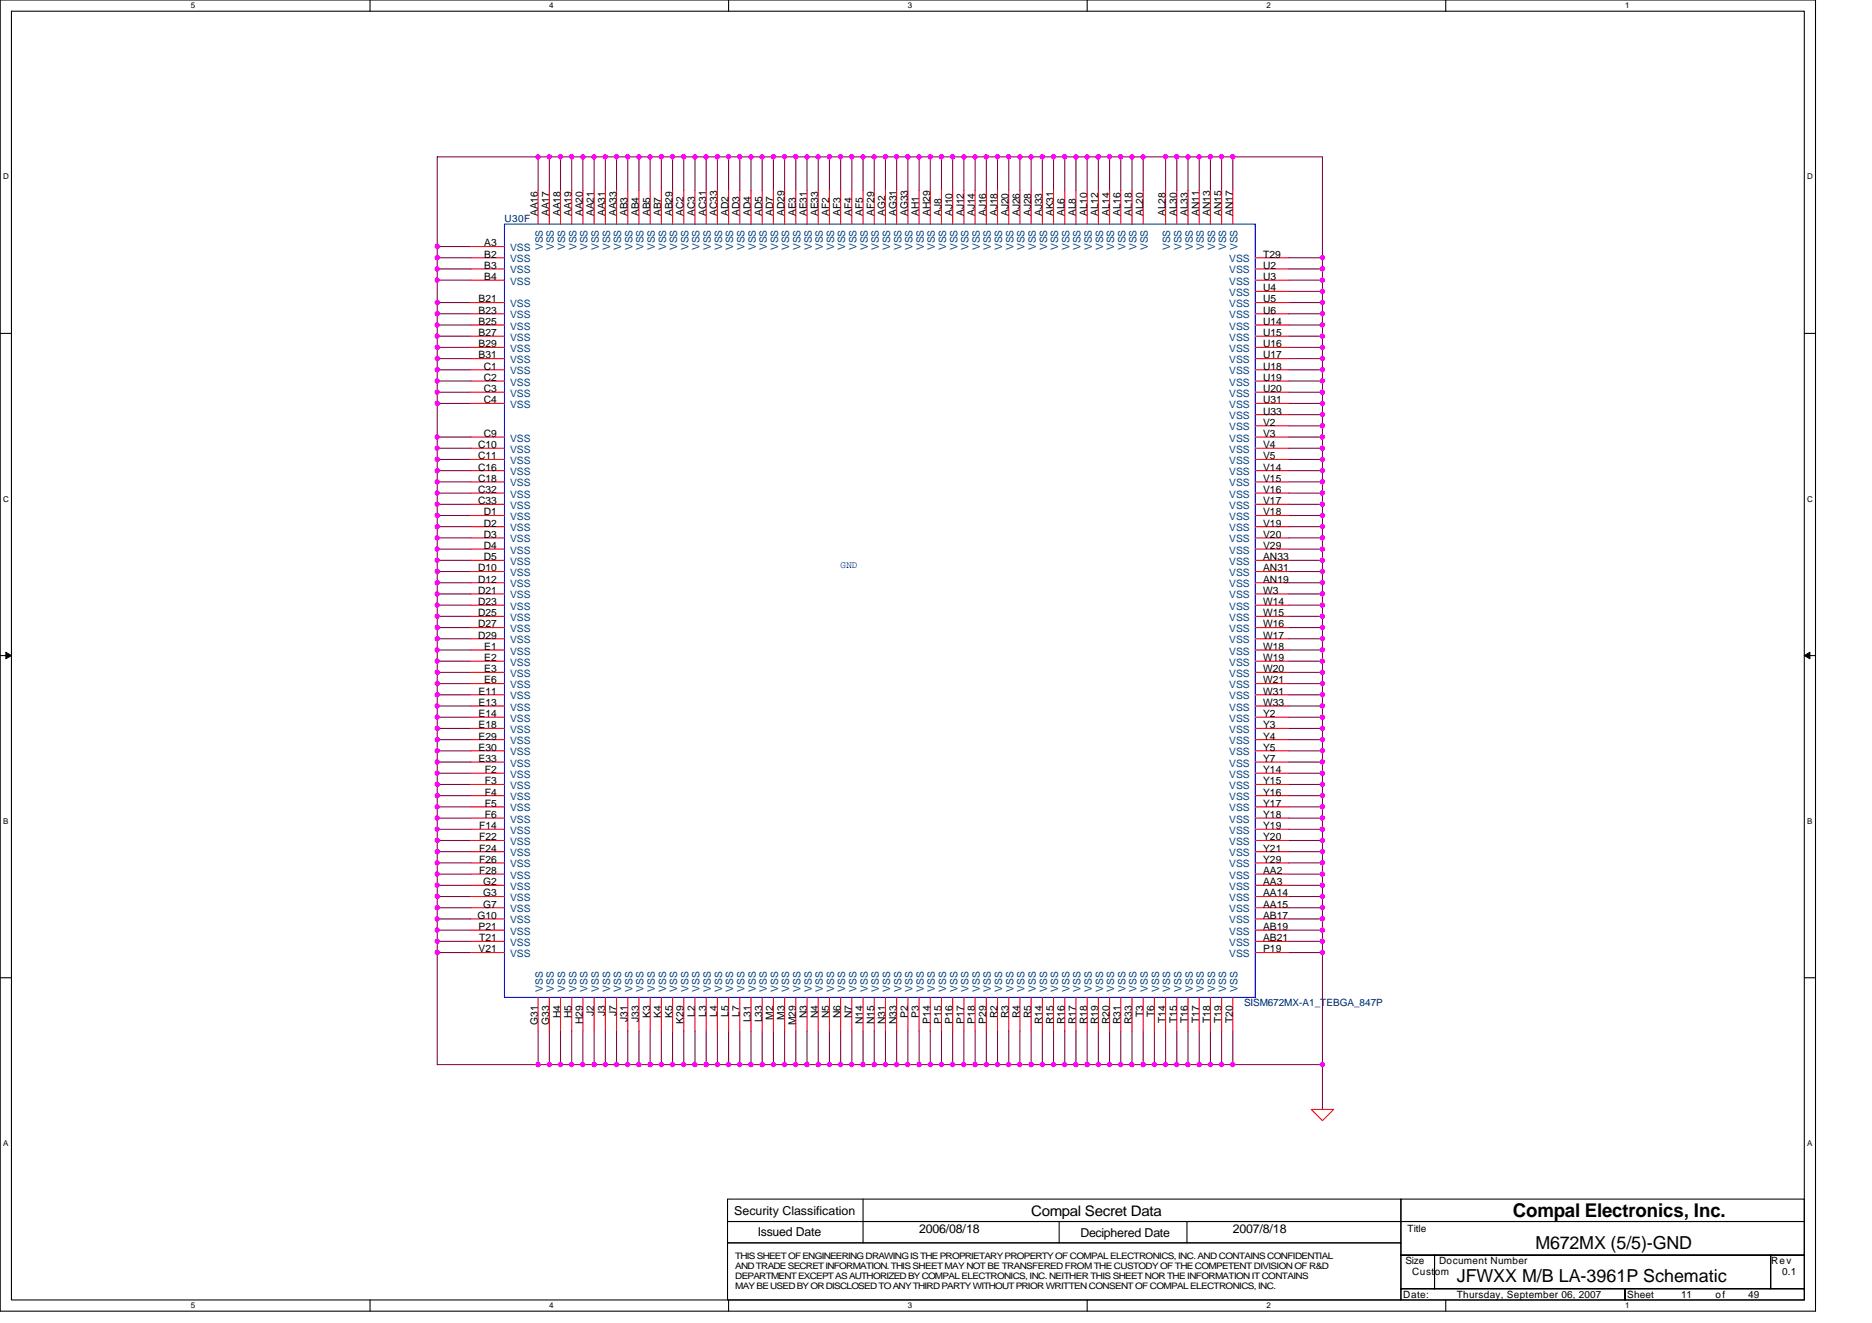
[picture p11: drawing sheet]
<svg xmlns="http://www.w3.org/2000/svg" width="297mm" height="210mm" viewBox="0 0 297 210" stroke-linecap="round" stroke-linejoin="round" font-family="sans-serif">
<defs><g id="words">
<text font-size="3" x="240.1" y="193">Compal Electronics, Inc.</text>
<g font-size="2.8">
<text x="231.2" y="203.5">JFWXX M/B LA-3961P Schematic</text>
<text x="243.6" y="198.1">M672MX (5/5)-GND</text>
</g>
<text font-size="2.3" x="163.6" y="192.8">Compal Secret Data</text>
<g font-size="1.9">
<text x="116.5" y="192.7">Security Classification</text>
<text x="120.2" y="196.1">Issued Date</text>
<text x="145.8" y="195.6">2006/08/18</text>
<text x="171.4" y="196.3">Deciphered Date</text>
<text x="195.6" y="195.6">2007/8/18</text>
</g>
<g font-size="1.6" fill="#000080">
<text x="80.1" y="35.2">U30F</text>
<text x="197.4" y="159.7">SISM672MX-A1_TEBGA_847P</text>
</g>
<g font-size="1.6">
<text x="85.4" y="34.3" transform="rotate(-90 85.4 34.3)">AA16</text>
<text x="87.1" y="34.3" transform="rotate(-90 87.1 34.3)">AA17</text>
<text x="88.9" y="34.3" transform="rotate(-90 88.9 34.3)">AA18</text>
<text x="90.7" y="34.3" transform="rotate(-90 90.7 34.3)">AA19</text>
<text x="92.5" y="34.3" transform="rotate(-90 92.5 34.3)">AA20</text>
<text x="94.3" y="34.3" transform="rotate(-90 94.3 34.3)">AA21</text>
<text x="96" y="34.3" transform="rotate(-90 96 34.3)">AA31</text>
<text x="97.8" y="34.3" transform="rotate(-90 97.8 34.3)">AA33</text>
<text x="99.6" y="34.3" transform="rotate(-90 99.6 34.3)">AB3</text>
<text x="101.4" y="34.3" transform="rotate(-90 101.4 34.3)">AB4</text>
<text x="103.1" y="34.3" transform="rotate(-90 103.1 34.3)">AB5</text>
<text x="104.9" y="34.3" transform="rotate(-90 104.9 34.3)">AB7</text>
<text x="106.7" y="34.3" transform="rotate(-90 106.7 34.3)">AB29</text>
<text x="108.5" y="34.3" transform="rotate(-90 108.5 34.3)">AC2</text>
<text x="110.3" y="34.3" transform="rotate(-90 110.3 34.3)">AC3</text>
<text x="112" y="34.3" transform="rotate(-90 112 34.3)">AC31</text>
<text x="113.8" y="34.3" transform="rotate(-90 113.8 34.3)">AC33</text>
<text x="115.6" y="34.3" transform="rotate(-90 115.6 34.3)">AD2</text>
<text x="117.4" y="34.3" transform="rotate(-90 117.4 34.3)">AD3</text>
<text x="119.1" y="34.3" transform="rotate(-90 119.1 34.3)">AD4</text>
<text x="120.9" y="34.3" transform="rotate(-90 120.9 34.3)">AD5</text>
<text x="122.7" y="34.3" transform="rotate(-90 122.7 34.3)">AD7</text>
<text x="124.5" y="34.3" transform="rotate(-90 124.5 34.3)">AD29</text>
<text x="126.3" y="34.3" transform="rotate(-90 126.3 34.3)">AE3</text>
<text x="128" y="34.3" transform="rotate(-90 128 34.3)">AE31</text>
<text x="129.8" y="34.3" transform="rotate(-90 129.8 34.3)">AE33</text>
<text x="131.6" y="34.3" transform="rotate(-90 131.6 34.3)">AF2</text>
<text x="133.4" y="34.3" transform="rotate(-90 133.4 34.3)">AF3</text>
<text x="135.1" y="34.3" transform="rotate(-90 135.1 34.3)">AF4</text>
<text x="136.9" y="34.3" transform="rotate(-90 136.9 34.3)">AF5</text>
<text x="138.7" y="34.3" transform="rotate(-90 138.7 34.3)">AF29</text>
<text x="140.5" y="34.3" transform="rotate(-90 140.5 34.3)">AG2</text>
<text x="142.3" y="34.3" transform="rotate(-90 142.3 34.3)">AG31</text>
<text x="144" y="34.3" transform="rotate(-90 144 34.3)">AG33</text>
<text x="145.8" y="34.3" transform="rotate(-90 145.8 34.3)">AH1</text>
<text x="147.6" y="34.3" transform="rotate(-90 147.6 34.3)">AH29</text>
<text x="149.4" y="34.3" transform="rotate(-90 149.4 34.3)">AJ8</text>
<text x="151.1" y="34.3" transform="rotate(-90 151.1 34.3)">AJ10</text>
<text x="152.9" y="34.3" transform="rotate(-90 152.9 34.3)">AJ12</text>
<text x="154.7" y="34.3" transform="rotate(-90 154.7 34.3)">AJ14</text>
<text x="156.5" y="34.3" transform="rotate(-90 156.5 34.3)">AJ16</text>
<text x="158.3" y="34.3" transform="rotate(-90 158.3 34.3)">AJ18</text>
<text x="160" y="34.3" transform="rotate(-90 160 34.3)">AJ20</text>
<text x="161.8" y="34.3" transform="rotate(-90 161.8 34.3)">AJ26</text>
<text x="163.6" y="34.3" transform="rotate(-90 163.6 34.3)">AJ28</text>
<text x="165.4" y="34.3" transform="rotate(-90 165.4 34.3)">AJ33</text>
<text x="167.1" y="34.3" transform="rotate(-90 167.1 34.3)">AK31</text>
<text x="168.9" y="34.3" transform="rotate(-90 168.9 34.3)">AL6</text>
<text x="170.7" y="34.3" transform="rotate(-90 170.7 34.3)">AL8</text>
<text x="172.5" y="34.3" transform="rotate(-90 172.5 34.3)">AL10</text>
<text x="174.3" y="34.3" transform="rotate(-90 174.3 34.3)">AL12</text>
<text x="176" y="34.3" transform="rotate(-90 176 34.3)">AL14</text>
<text x="177.8" y="34.3" transform="rotate(-90 177.8 34.3)">AL16</text>
<text x="179.6" y="34.3" transform="rotate(-90 179.6 34.3)">AL18</text>
<text x="181.4" y="34.3" transform="rotate(-90 181.4 34.3)">AL20</text>
<text x="184.9" y="34.3" transform="rotate(-90 184.9 34.3)">AL28</text>
<text x="186.7" y="34.3" transform="rotate(-90 186.7 34.3)">AL30</text>
<text x="188.5" y="34.3" transform="rotate(-90 188.5 34.3)">AL33</text>
<text x="190.3" y="34.3" transform="rotate(-90 190.3 34.3)">AN11</text>
<text x="192" y="34.3" transform="rotate(-90 192 34.3)">AN13</text>
<text x="193.8" y="34.3" transform="rotate(-90 193.8 34.3)">AN15</text>
<text x="195.6" y="34.3" transform="rotate(-90 195.6 34.3)">AN17</text>
<text x="76.8" y="39.1">A3</text>
<text x="76.8" y="40.9">B2</text>
<text x="200.4" y="40.9">T29</text>
<text x="75.9" y="48">B21</text>
<text x="76.8" y="42.7">B3</text>
<text x="76.8" y="44.4">B4</text>
<text x="200.4" y="42.7">U2</text>
<text x="200.4" y="44.4">U3</text>
<text x="200.4" y="46.2">U4</text>
<text x="200.4" y="48">U5</text>
<text x="75.9" y="49.8">B23</text>
<text x="75.9" y="51.5">B25</text>
<text x="75.9" y="53.3">B27</text>
<text x="200.4" y="49.8">U6</text>
<text x="200.4" y="51.5">U14</text>
<text x="200.4" y="53.3">U15</text>
<text x="75.9" y="55.1">B29</text>
<text x="75.9" y="56.9">B31</text>
<text x="76.7" y="58.7">C1</text>
<text x="200.4" y="55.1">U16</text>
<text x="200.4" y="56.9">U17</text>
<text x="200.4" y="58.7">U18</text>
<text x="76.7" y="60.4">C2</text>
<text x="76.7" y="62.2">C3</text>
<text x="76.7" y="64">C4</text>
<text x="200.4" y="60.4">U19</text>
<text x="200.4" y="62.2">U20</text>
<text x="200.4" y="64">U31</text>
<text x="200.4" y="65.8">U33</text>
<text x="75.9" y="71.1">C10</text>
<text x="76.7" y="69.3">C9</text>
<text x="200.4" y="67.5">V2</text>
<text x="200.4" y="69.3">V3</text>
<text x="200.4" y="71.1">V4</text>
<text x="75.9" y="72.9">C11</text>
<text x="75.9" y="74.7">C16</text>
<text x="75.9" y="76.4">C18</text>
<text x="200.4" y="72.9">V5</text>
<text x="200.4" y="74.7">V14</text>
<text x="200.4" y="76.4">V15</text>
<text x="75.9" y="78.2">C32</text>
<text x="75.9" y="80">C33</text>
<text x="76.7" y="81.8">D1</text>
<text x="76.7" y="83.5">D2</text>
<text x="200.4" y="78.2">V16</text>
<text x="200.4" y="80">V17</text>
<text x="200.4" y="81.8">V18</text>
<text x="200.4" y="83.5">V19</text>
<text x="76.7" y="85.3">D3</text>
<text x="76.7" y="87.1">D4</text>
<text x="76.7" y="88.9">D5</text>
<text x="200.4" y="85.3">V20</text>
<text x="200.4" y="87.1">V29</text>
<text x="200.4" y="88.9">AN33</text>
<text x="75.9" y="90.7">D10</text>
<text x="75.9" y="92.4">D12</text>
<text x="75.9" y="94.2">D21</text>
<text x="75.9" y="96">D23</text>
<text x="200.4" y="90.7">AN31</text>
<text x="200.4" y="92.4">AN19</text>
<text x="200.4" y="94.2">W3</text>
<text x="200.4" y="96">W14</text>
<text x="75.9" y="97.8">D25</text>
<text x="75.9" y="99.5">D27</text>
<text x="75.9" y="101.3">D29</text>
<text x="200.4" y="97.8">W15</text>
<text x="200.4" y="99.5">W16</text>
<text x="200.4" y="101.3">W17</text>
<text x="76.8" y="103.1">E1</text>
<text x="76.8" y="104.9">E2</text>
<text x="76.8" y="106.7">E3</text>
<text x="200.4" y="103.1">W18</text>
<text x="200.4" y="104.9">W19</text>
<text x="200.4" y="106.7">W20</text>
<text x="75.9" y="110.2">E11</text>
<text x="75.9" y="112">E13</text>
<text x="75.9" y="113.8">E14</text>
<text x="76.8" y="108.4">E6</text>
<text x="200.4" y="108.4">W21</text>
<text x="200.4" y="110.2">W31</text>
<text x="200.4" y="112">W33</text>
<text x="200.4" y="113.8">Y2</text>
<text x="75.9" y="115.5">E18</text>
<text x="75.9" y="117.3">E29</text>
<text x="75.9" y="119.1">E30</text>
<text x="200.4" y="115.5">Y3</text>
<text x="200.4" y="117.3">Y4</text>
<text x="200.4" y="119.1">Y5</text>
<text x="75.9" y="120.9">E33</text>
<text x="76.9" y="122.7">F2</text>
<text x="76.9" y="124.4">F3</text>
<text x="200.4" y="120.9">Y7</text>
<text x="200.4" y="122.7">Y14</text>
<text x="200.4" y="124.4">Y15</text>
<text x="76" y="131.6">F14</text>
<text x="76.9" y="126.2">F4</text>
<text x="76.9" y="128">F5</text>
<text x="76.9" y="129.8">F6</text>
<text x="200.4" y="126.2">Y16</text>
<text x="200.4" y="128">Y17</text>
<text x="200.4" y="129.8">Y18</text>
<text x="200.4" y="131.6">Y19</text>
<text x="76" y="133.3">F22</text>
<text x="76" y="135.1">F24</text>
<text x="76" y="136.9">F26</text>
<text x="200.4" y="133.3">Y20</text>
<text x="200.4" y="135.1">Y21</text>
<text x="200.4" y="136.9">Y29</text>
<text x="76" y="138.7">F28</text>
<text x="76.7" y="140.4">G2</text>
<text x="76.7" y="142.2">G3</text>
<text x="76.7" y="144">G7</text>
<text x="200.4" y="138.7">AA2</text>
<text x="200.4" y="140.4">AA3</text>
<text x="200.4" y="142.2">AA14</text>
<text x="200.4" y="144">AA15</text>
<text x="75.8" y="145.8">G10</text>
<text x="75.9" y="147.6">P21</text>
<text x="76" y="149.3">T21</text>
<text x="200.4" y="145.8">AB17</text>
<text x="200.4" y="147.6">AB19</text>
<text x="200.4" y="149.3">AB21</text>
<text x="75.9" y="151.1">V21</text>
<text x="200.4" y="151.1">P19</text>
<text x="88.9" y="161.6" transform="rotate(-90 88.9 161.6)">H4</text>
<text x="90.7" y="161.6" transform="rotate(-90 90.7 161.6)">H5</text>
<text x="94.3" y="161.2" transform="rotate(-90 94.3 161.2)">J2</text>
<text x="96" y="161.2" transform="rotate(-90 96 161.2)">J3</text>
<text x="97.8" y="161.2" transform="rotate(-90 97.8 161.2)">J7</text>
<text x="103.1" y="161.5" transform="rotate(-90 103.1 161.5)">K3</text>
<text x="104.9" y="161.5" transform="rotate(-90 104.9 161.5)">K4</text>
<text x="106.7" y="161.5" transform="rotate(-90 106.7 161.5)">K5</text>
<text x="110.3" y="161.3" transform="rotate(-90 110.3 161.3)">L2</text>
<text x="112" y="161.3" transform="rotate(-90 112 161.3)">L3</text>
<text x="113.8" y="161.3" transform="rotate(-90 113.8 161.3)">L4</text>
<text x="115.6" y="161.3" transform="rotate(-90 115.6 161.3)">L5</text>
<text x="117.4" y="161.3" transform="rotate(-90 117.4 161.3)">L7</text>
<text x="122.7" y="161.8" transform="rotate(-90 122.7 161.8)">M2</text>
<text x="124.5" y="161.8" transform="rotate(-90 124.5 161.8)">M3</text>
<text x="128" y="161.6" transform="rotate(-90 128 161.6)">N3</text>
<text x="129.8" y="161.6" transform="rotate(-90 129.8 161.6)">N4</text>
<text x="131.6" y="161.6" transform="rotate(-90 131.6 161.6)">N5</text>
<text x="133.4" y="161.6" transform="rotate(-90 133.4 161.6)">N6</text>
<text x="135.1" y="161.6" transform="rotate(-90 135.1 161.6)">N7</text>
<text x="144" y="161.5" transform="rotate(-90 144 161.5)">P2</text>
<text x="145.8" y="161.5" transform="rotate(-90 145.8 161.5)">P3</text>
<text x="158.3" y="161.6" transform="rotate(-90 158.3 161.6)">R2</text>
<text x="160" y="161.6" transform="rotate(-90 160 161.6)">R3</text>
<text x="161.8" y="161.6" transform="rotate(-90 161.8 161.6)">R4</text>
<text x="163.6" y="161.6" transform="rotate(-90 163.6 161.6)">R5</text>
<text x="181.4" y="161.4" transform="rotate(-90 181.4 161.4)">T3</text>
<text x="183.2" y="161.4" transform="rotate(-90 183.2 161.4)">T6</text>
<text x="85.4" y="162.6" transform="rotate(-90 85.4 162.6)">G31</text>
<text x="87.1" y="162.6" transform="rotate(-90 87.1 162.6)">G33</text>
<text x="92.5" y="162.5" transform="rotate(-90 92.5 162.5)">H29</text>
<text x="99.6" y="162.1" transform="rotate(-90 99.6 162.1)">J31</text>
<text x="101.4" y="162.1" transform="rotate(-90 101.4 162.1)">J33</text>
<text x="108.5" y="162.4" transform="rotate(-90 108.5 162.4)">K29</text>
<text x="119.1" y="162.2" transform="rotate(-90 119.1 162.2)">L31</text>
<text x="120.9" y="162.2" transform="rotate(-90 120.9 162.2)">L33</text>
<text x="126.3" y="162.7" transform="rotate(-90 126.3 162.7)">M29</text>
<text x="136.9" y="162.5" transform="rotate(-90 136.9 162.5)">N14</text>
<text x="138.7" y="162.5" transform="rotate(-90 138.7 162.5)">N15</text>
<text x="140.5" y="162.5" transform="rotate(-90 140.5 162.5)">N31</text>
<text x="142.3" y="162.5" transform="rotate(-90 142.3 162.5)">N33</text>
<text x="147.6" y="162.4" transform="rotate(-90 147.6 162.4)">P14</text>
<text x="149.4" y="162.4" transform="rotate(-90 149.4 162.4)">P15</text>
<text x="151.1" y="162.4" transform="rotate(-90 151.1 162.4)">P16</text>
<text x="152.9" y="162.4" transform="rotate(-90 152.9 162.4)">P17</text>
<text x="154.7" y="162.4" transform="rotate(-90 154.7 162.4)">P18</text>
<text x="156.5" y="162.4" transform="rotate(-90 156.5 162.4)">P29</text>
<text x="165.4" y="162.5" transform="rotate(-90 165.4 162.5)">R14</text>
<text x="167.1" y="162.5" transform="rotate(-90 167.1 162.5)">R15</text>
<text x="168.9" y="162.5" transform="rotate(-90 168.9 162.5)">R16</text>
<text x="170.7" y="162.5" transform="rotate(-90 170.7 162.5)">R17</text>
<text x="172.5" y="162.5" transform="rotate(-90 172.5 162.5)">R18</text>
<text x="174.3" y="162.5" transform="rotate(-90 174.3 162.5)">R19</text>
<text x="176" y="162.5" transform="rotate(-90 176 162.5)">R20</text>
<text x="177.8" y="162.5" transform="rotate(-90 177.8 162.5)">R31</text>
<text x="179.6" y="162.5" transform="rotate(-90 179.6 162.5)">R33</text>
<text x="184.9" y="162.3" transform="rotate(-90 184.9 162.3)">T14</text>
<text x="186.7" y="162.3" transform="rotate(-90 186.7 162.3)">T15</text>
<text x="188.5" y="162.3" transform="rotate(-90 188.5 162.3)">T16</text>
<text x="190.3" y="162.3" transform="rotate(-90 190.3 162.3)">T17</text>
<text x="192" y="162.3" transform="rotate(-90 192 162.3)">T18</text>
<text x="193.8" y="162.3" transform="rotate(-90 193.8 162.3)">T19</text>
<text x="195.6" y="162.3" transform="rotate(-90 195.6 162.3)">T20</text>
<text x="223.3" y="195.4">Title</text>
<text x="223" y="200.6">Size</text>
<text x="224.1" y="202.3">Custom</text>
<text x="228.3" y="200.6">Document Number</text>
<text x="281" y="200.6">Rev</text>
<text x="282.8" y="202.3">0.1</text>
<text x="222.6" y="205.9">Date:</text>
<text x="231.2" y="205.9">Thursday, September 06, 2007</text>
<text x="258.2" y="205.9">Sheet</text>
<text x="266.7" y="205.9">11</text>
<text x="272.2" y="205.9">of</text>
<text x="277.4" y="205.9">49</text>
</g>
<g font-size="1.6" fill="#004080">
<text x="80.9" y="39.8">VSS</text>
<text x="80.9" y="41.6">VSS</text>
<text x="86.1" y="39.7" transform="rotate(-90 86.1 39.7)">VSS</text>
<text x="87.9" y="39.7" transform="rotate(-90 87.9 39.7)">VSS</text>
<text x="89.7" y="39.7" transform="rotate(-90 89.7 39.7)">VSS</text>
<text x="91.5" y="39.7" transform="rotate(-90 91.5 39.7)">VSS</text>
<text x="93.2" y="39.7" transform="rotate(-90 93.2 39.7)">VSS</text>
<text x="95" y="39.7" transform="rotate(-90 95 39.7)">VSS</text>
<text x="96.8" y="39.7" transform="rotate(-90 96.8 39.7)">VSS</text>
<text x="98.6" y="39.7" transform="rotate(-90 98.6 39.7)">VSS</text>
<text x="100.3" y="39.7" transform="rotate(-90 100.3 39.7)">VSS</text>
<text x="102.1" y="39.7" transform="rotate(-90 102.1 39.7)">VSS</text>
<text x="103.9" y="39.7" transform="rotate(-90 103.9 39.7)">VSS</text>
<text x="105.7" y="39.7" transform="rotate(-90 105.7 39.7)">VSS</text>
<text x="107.5" y="39.7" transform="rotate(-90 107.5 39.7)">VSS</text>
<text x="109.2" y="39.7" transform="rotate(-90 109.2 39.7)">VSS</text>
<text x="111" y="39.7" transform="rotate(-90 111 39.7)">VSS</text>
<text x="112.8" y="39.7" transform="rotate(-90 112.8 39.7)">VSS</text>
<text x="114.6" y="39.7" transform="rotate(-90 114.6 39.7)">VSS</text>
<text x="116.3" y="39.7" transform="rotate(-90 116.3 39.7)">VSS</text>
<text x="118.1" y="39.7" transform="rotate(-90 118.1 39.7)">VSS</text>
<text x="119.9" y="39.7" transform="rotate(-90 119.9 39.7)">VSS</text>
<text x="121.7" y="39.7" transform="rotate(-90 121.7 39.7)">VSS</text>
<text x="123.5" y="39.7" transform="rotate(-90 123.5 39.7)">VSS</text>
<text x="125.2" y="39.7" transform="rotate(-90 125.2 39.7)">VSS</text>
<text x="127" y="39.7" transform="rotate(-90 127 39.7)">VSS</text>
<text x="128.8" y="39.7" transform="rotate(-90 128.8 39.7)">VSS</text>
<text x="130.6" y="39.7" transform="rotate(-90 130.6 39.7)">VSS</text>
<text x="132.4" y="39.7" transform="rotate(-90 132.4 39.7)">VSS</text>
<text x="134.1" y="39.7" transform="rotate(-90 134.1 39.7)">VSS</text>
<text x="135.9" y="39.7" transform="rotate(-90 135.9 39.7)">VSS</text>
<text x="137.7" y="39.7" transform="rotate(-90 137.7 39.7)">VSS</text>
<text x="139.5" y="39.7" transform="rotate(-90 139.5 39.7)">VSS</text>
<text x="141.2" y="39.7" transform="rotate(-90 141.2 39.7)">VSS</text>
<text x="143" y="39.7" transform="rotate(-90 143 39.7)">VSS</text>
<text x="144.8" y="39.7" transform="rotate(-90 144.8 39.7)">VSS</text>
<text x="146.6" y="39.7" transform="rotate(-90 146.6 39.7)">VSS</text>
<text x="148.4" y="39.7" transform="rotate(-90 148.4 39.7)">VSS</text>
<text x="150.1" y="39.7" transform="rotate(-90 150.1 39.7)">VSS</text>
<text x="151.9" y="39.7" transform="rotate(-90 151.9 39.7)">VSS</text>
<text x="153.7" y="39.7" transform="rotate(-90 153.7 39.7)">VSS</text>
<text x="155.5" y="39.7" transform="rotate(-90 155.5 39.7)">VSS</text>
<text x="157.2" y="39.7" transform="rotate(-90 157.2 39.7)">VSS</text>
<text x="159" y="39.7" transform="rotate(-90 159 39.7)">VSS</text>
<text x="160.8" y="39.7" transform="rotate(-90 160.8 39.7)">VSS</text>
<text x="162.6" y="39.7" transform="rotate(-90 162.6 39.7)">VSS</text>
<text x="164.4" y="39.7" transform="rotate(-90 164.4 39.7)">VSS</text>
<text x="166.1" y="39.7" transform="rotate(-90 166.1 39.7)">VSS</text>
<text x="167.9" y="39.7" transform="rotate(-90 167.9 39.7)">VSS</text>
<text x="169.7" y="39.7" transform="rotate(-90 169.7 39.7)">VSS</text>
<text x="171.5" y="39.7" transform="rotate(-90 171.5 39.7)">VSS</text>
<text x="173.2" y="39.7" transform="rotate(-90 173.2 39.7)">VSS</text>
<text x="175" y="39.7" transform="rotate(-90 175 39.7)">VSS</text>
<text x="176.8" y="39.7" transform="rotate(-90 176.8 39.7)">VSS</text>
<text x="178.6" y="39.7" transform="rotate(-90 178.6 39.7)">VSS</text>
<text x="180.4" y="39.7" transform="rotate(-90 180.4 39.7)">VSS</text>
<text x="182.1" y="39.7" transform="rotate(-90 182.1 39.7)">VSS</text>
<text x="185.7" y="39.7" transform="rotate(-90 185.7 39.7)">VSS</text>
<text x="187.5" y="39.7" transform="rotate(-90 187.5 39.7)">VSS</text>
<text x="189.2" y="39.7" transform="rotate(-90 189.2 39.7)">VSS</text>
<text x="191" y="39.7" transform="rotate(-90 191 39.7)">VSS</text>
<text x="192.8" y="39.7" transform="rotate(-90 192.8 39.7)">VSS</text>
<text x="194.6" y="39.7" transform="rotate(-90 194.6 39.7)">VSS</text>
<text x="195" y="41.6">VSS</text>
<text x="196.4" y="39.7" transform="rotate(-90 196.4 39.7)">VSS</text>
<text x="80.9" y="43.4">VSS</text>
<text x="80.9" y="45.2">VSS</text>
<text x="195" y="43.4">VSS</text>
<text x="195" y="45.2">VSS</text>
<text x="195" y="46.9">VSS</text>
<text x="80.9" y="48.7">VSS</text>
<text x="80.9" y="50.5">VSS</text>
<text x="80.9" y="52.3">VSS</text>
<text x="195" y="48.7">VSS</text>
<text x="195" y="50.5">VSS</text>
<text x="195" y="52.3">VSS</text>
<text x="80.9" y="54.1">VSS</text>
<text x="80.9" y="55.8">VSS</text>
<text x="80.9" y="57.6">VSS</text>
<text x="80.9" y="59.4">VSS</text>
<text x="195" y="54.1">VSS</text>
<text x="195" y="55.8">VSS</text>
<text x="195" y="57.6">VSS</text>
<text x="195" y="59.4">VSS</text>
<text x="80.9" y="61.2">VSS</text>
<text x="80.9" y="62.9">VSS</text>
<text x="80.9" y="64.7">VSS</text>
<text x="195" y="61.2">VSS</text>
<text x="195" y="62.9">VSS</text>
<text x="195" y="64.7">VSS</text>
<text x="80.9" y="70.1">VSS</text>
<text x="80.9" y="71.8">VSS</text>
<text x="195" y="66.5">VSS</text>
<text x="195" y="68.3">VSS</text>
<text x="195" y="70.1">VSS</text>
<text x="195" y="71.8">VSS</text>
<text x="80.9" y="73.6">VSS</text>
<text x="80.9" y="75.4">VSS</text>
<text x="80.9" y="77.2">VSS</text>
<text x="195" y="73.6">VSS</text>
<text x="195" y="75.4">VSS</text>
<text x="195" y="77.2">VSS</text>
<text x="80.9" y="79">VSS</text>
<text x="80.9" y="80.7">VSS</text>
<text x="80.9" y="82.5">VSS</text>
<text x="195" y="79">VSS</text>
<text x="195" y="80.7">VSS</text>
<text x="195" y="82.5">VSS</text>
<text x="80.9" y="84.3">VSS</text>
<text x="80.9" y="86.1">VSS</text>
<text x="80.9" y="87.8">VSS</text>
<text x="80.9" y="89.6">VSS</text>
<text x="195" y="84.3">VSS</text>
<text x="195" y="86.1">VSS</text>
<text x="195" y="87.8">VSS</text>
<text x="195" y="89.6">VSS</text>
<text x="80.9" y="91.4">VSS</text>
<text x="80.9" y="93.2">VSS</text>
<text x="80.9" y="95">VSS</text>
<text x="195" y="91.4">VSS</text>
<text x="195" y="93.2">VSS</text>
<text x="195" y="95">VSS</text>
<text x="80.9" y="96.7">VSS</text>
<text x="80.9" y="98.5">VSS</text>
<text x="80.9" y="100.3">VSS</text>
<text x="195" y="96.7">VSS</text>
<text x="195" y="98.5">VSS</text>
<text x="195" y="100.3">VSS</text>
<text x="80.9" y="102.1">VSS</text>
<text x="80.9" y="103.8">VSS</text>
<text x="80.9" y="105.6">VSS</text>
<text x="80.9" y="107.4">VSS</text>
<text x="195" y="102.1">VSS</text>
<text x="195" y="103.8">VSS</text>
<text x="195" y="105.6">VSS</text>
<text x="195" y="107.4">VSS</text>
<text x="80.9" y="109.2">VSS</text>
<text x="80.9" y="111">VSS</text>
<text x="80.9" y="112.7">VSS</text>
<text x="195" y="109.2">VSS</text>
<text x="195" y="111">VSS</text>
<text x="195" y="112.7">VSS</text>
<text x="80.9" y="114.5">VSS</text>
<text x="80.9" y="116.3">VSS</text>
<text x="80.9" y="118.1">VSS</text>
<text x="80.9" y="119.8">VSS</text>
<text x="195" y="114.5">VSS</text>
<text x="195" y="116.3">VSS</text>
<text x="195" y="118.1">VSS</text>
<text x="195" y="119.8">VSS</text>
<text x="80.9" y="121.6">VSS</text>
<text x="80.9" y="123.4">VSS</text>
<text x="80.9" y="125.2">VSS</text>
<text x="195" y="121.6">VSS</text>
<text x="195" y="123.4">VSS</text>
<text x="195" y="125.2">VSS</text>
<text x="80.9" y="127">VSS</text>
<text x="80.9" y="128.7">VSS</text>
<text x="80.9" y="130.5">VSS</text>
<text x="195" y="127">VSS</text>
<text x="195" y="128.7">VSS</text>
<text x="195" y="130.5">VSS</text>
<text x="80.9" y="132.3">VSS</text>
<text x="80.9" y="134.1">VSS</text>
<text x="80.9" y="135.8">VSS</text>
<text x="80.9" y="137.6">VSS</text>
<text x="195" y="132.3">VSS</text>
<text x="195" y="134.1">VSS</text>
<text x="195" y="135.8">VSS</text>
<text x="195" y="137.6">VSS</text>
<text x="80.9" y="139.4">VSS</text>
<text x="80.9" y="141.2">VSS</text>
<text x="80.9" y="143">VSS</text>
<text x="195" y="139.4">VSS</text>
<text x="195" y="141.2">VSS</text>
<text x="195" y="143">VSS</text>
<text x="80.9" y="144.7">VSS</text>
<text x="80.9" y="146.5">VSS</text>
<text x="80.9" y="148.3">VSS</text>
<text x="195" y="144.7">VSS</text>
<text x="195" y="146.5">VSS</text>
<text x="195" y="148.3">VSS</text>
<text x="80.9" y="150.1">VSS</text>
<text x="80.9" y="151.8">VSS</text>
<text x="195" y="150.1">VSS</text>
<text x="195" y="151.8">VSS</text>
<text x="86.1" y="157.4" transform="rotate(-90 86.1 157.4)">VSS</text>
<text x="87.9" y="157.4" transform="rotate(-90 87.9 157.4)">VSS</text>
<text x="89.7" y="157.4" transform="rotate(-90 89.7 157.4)">VSS</text>
<text x="91.5" y="157.4" transform="rotate(-90 91.5 157.4)">VSS</text>
<text x="93.2" y="157.4" transform="rotate(-90 93.2 157.4)">VSS</text>
<text x="95" y="157.4" transform="rotate(-90 95 157.4)">VSS</text>
<text x="96.8" y="157.4" transform="rotate(-90 96.8 157.4)">VSS</text>
<text x="98.6" y="157.4" transform="rotate(-90 98.6 157.4)">VSS</text>
<text x="100.3" y="157.4" transform="rotate(-90 100.3 157.4)">VSS</text>
<text x="102.1" y="157.4" transform="rotate(-90 102.1 157.4)">VSS</text>
<text x="103.9" y="157.4" transform="rotate(-90 103.9 157.4)">VSS</text>
<text x="105.7" y="157.4" transform="rotate(-90 105.7 157.4)">VSS</text>
<text x="107.5" y="157.4" transform="rotate(-90 107.5 157.4)">VSS</text>
<text x="109.2" y="157.4" transform="rotate(-90 109.2 157.4)">VSS</text>
<text x="111" y="157.4" transform="rotate(-90 111 157.4)">VSS</text>
<text x="112.8" y="157.4" transform="rotate(-90 112.8 157.4)">VSS</text>
<text x="114.6" y="157.4" transform="rotate(-90 114.6 157.4)">VSS</text>
<text x="116.3" y="157.4" transform="rotate(-90 116.3 157.4)">VSS</text>
<text x="118.1" y="157.4" transform="rotate(-90 118.1 157.4)">VSS</text>
<text x="119.9" y="157.4" transform="rotate(-90 119.9 157.4)">VSS</text>
<text x="121.7" y="157.4" transform="rotate(-90 121.7 157.4)">VSS</text>
<text x="123.5" y="157.4" transform="rotate(-90 123.5 157.4)">VSS</text>
<text x="125.2" y="157.4" transform="rotate(-90 125.2 157.4)">VSS</text>
<text x="127" y="157.4" transform="rotate(-90 127 157.4)">VSS</text>
<text x="128.8" y="157.4" transform="rotate(-90 128.8 157.4)">VSS</text>
<text x="130.6" y="157.4" transform="rotate(-90 130.6 157.4)">VSS</text>
<text x="132.4" y="157.4" transform="rotate(-90 132.4 157.4)">VSS</text>
<text x="134.1" y="157.4" transform="rotate(-90 134.1 157.4)">VSS</text>
<text x="135.9" y="157.4" transform="rotate(-90 135.9 157.4)">VSS</text>
<text x="137.7" y="157.4" transform="rotate(-90 137.7 157.4)">VSS</text>
<text x="139.5" y="157.4" transform="rotate(-90 139.5 157.4)">VSS</text>
<text x="141.2" y="157.4" transform="rotate(-90 141.2 157.4)">VSS</text>
<text x="143" y="157.4" transform="rotate(-90 143 157.4)">VSS</text>
<text x="144.8" y="157.4" transform="rotate(-90 144.8 157.4)">VSS</text>
<text x="146.6" y="157.4" transform="rotate(-90 146.6 157.4)">VSS</text>
<text x="148.4" y="157.4" transform="rotate(-90 148.4 157.4)">VSS</text>
<text x="150.1" y="157.4" transform="rotate(-90 150.1 157.4)">VSS</text>
<text x="151.9" y="157.4" transform="rotate(-90 151.9 157.4)">VSS</text>
<text x="153.7" y="157.4" transform="rotate(-90 153.7 157.4)">VSS</text>
<text x="155.5" y="157.4" transform="rotate(-90 155.5 157.4)">VSS</text>
<text x="157.2" y="157.4" transform="rotate(-90 157.2 157.4)">VSS</text>
<text x="159" y="157.4" transform="rotate(-90 159 157.4)">VSS</text>
<text x="160.8" y="157.4" transform="rotate(-90 160.8 157.4)">VSS</text>
<text x="162.6" y="157.4" transform="rotate(-90 162.6 157.4)">VSS</text>
<text x="164.4" y="157.4" transform="rotate(-90 164.4 157.4)">VSS</text>
<text x="166.1" y="157.4" transform="rotate(-90 166.1 157.4)">VSS</text>
<text x="167.9" y="157.4" transform="rotate(-90 167.9 157.4)">VSS</text>
<text x="169.7" y="157.4" transform="rotate(-90 169.7 157.4)">VSS</text>
<text x="171.5" y="157.4" transform="rotate(-90 171.5 157.4)">VSS</text>
<text x="173.2" y="157.4" transform="rotate(-90 173.2 157.4)">VSS</text>
<text x="175" y="157.4" transform="rotate(-90 175 157.4)">VSS</text>
<text x="176.8" y="157.4" transform="rotate(-90 176.8 157.4)">VSS</text>
<text x="178.6" y="157.4" transform="rotate(-90 178.6 157.4)">VSS</text>
<text x="180.4" y="157.4" transform="rotate(-90 180.4 157.4)">VSS</text>
<text x="182.1" y="157.4" transform="rotate(-90 182.1 157.4)">VSS</text>
<text x="183.9" y="157.4" transform="rotate(-90 183.9 157.4)">VSS</text>
<text x="185.7" y="157.4" transform="rotate(-90 185.7 157.4)">VSS</text>
<text x="187.5" y="157.4" transform="rotate(-90 187.5 157.4)">VSS</text>
<text x="189.2" y="157.4" transform="rotate(-90 189.2 157.4)">VSS</text>
<text x="191" y="157.4" transform="rotate(-90 191 157.4)">VSS</text>
<text x="192.8" y="157.4" transform="rotate(-90 192.8 157.4)">VSS</text>
<text x="194.6" y="157.4" transform="rotate(-90 194.6 157.4)">VSS</text>
<text x="196.4" y="157.4" transform="rotate(-90 196.4 157.4)">VSS</text>
</g>
<text font-size="1.6" fill="#00f" x="133.4" y="90.1">GND</text>
<g font-size="1.4">
<text x="116.7" y="199.7">THIS SHEET OF ENGINEERING DRAWING IS THE PROPRIETARY PROPERTY OF COMPAL ELECTRONICS, INC. AND CONTAINS CONFIDENTIAL</text>
<text x="116.7" y="201.3">AND TRADE SECRET INFORMATION. THIS SHEET MAY NOT BE TRANSFERED FROM THE CUSTODY OF THE COMPETENT DIVISION OF R&amp;D</text>
<text x="116.7" y="202.9">DEPARTMENT EXCEPT AS AUTHORIZED BY COMPAL ELECTRONICS, INC. NEITHER THIS SHEET NOR THE INFORMATION IT CONTAINS</text>
<text x="116.7" y="204.6">MAY BE USED BY OR DISCLOSED TO ANY THIRD PARTY WITHOUT PRIOR WRITTEN CONSENT OFCOMPAL ELECTRONICS, INC.</text>
</g>
<g font-size="1.3">
<text x="30.3" y="1.3">5</text>
<text x="87.2" y="1.3">4</text>
<text x="144.1" y="1.3">3</text>
<text x="201" y="1.3">2</text>
<text x="257.8" y="1.3">1</text>
<text x=".5" y="28.5">D</text>
<text x="286.7" y="28.5">D</text>
<text x=".5" y="79.6">C</text>
<text x="286.7" y="79.6">C</text>
<text x=".5" y="130.7">B</text>
<text x="286.7" y="130.7">B</text>
<text x=".5" y="181.8">A</text>
<text x="286.7" y="181.8">A</text>
<text x="30.3" y="207.6">5</text>
<text x="87.2" y="207.6">4</text>
<text x="144.1" y="207.6">3</text>
<text x="201" y="207.6">2</text>
<text x="257.8" y="207.6">1</text>
</g>
</g></defs>
<path d="M0 0h288.1v208h-288.1zM1.8 1.8h284.5v204.4h-284.5z" fill="none" stroke="#000" stroke-width=".17"/>
<g fill="#fff">
<path d="M30.3 .2h.7v1.4h-.7z"/>
<path d="M30.3 206.4h.7v1.5h-.7z"/>
</g>
<path d="M58.7 0v1.8M58.7 206.2v1.8" fill="none" stroke="#000" stroke-width=".17"/>
<g fill="#fff">
<path d="M87.2 .2h.7v1.4h-.7z"/>
<path d="M87.2 206.4h.7v1.5h-.7z"/>
</g>
<path d="M115.6 0v1.8M115.6 206.2v1.8" fill="none" stroke="#000" stroke-width=".17"/>
<g fill="#fff">
<path d="M144.1 .2h.7v1.4h-.7z"/>
<path d="M144.1 206.4h.7v1.5h-.7z"/>
</g>
<path d="M172.5 0v1.8M172.5 206.2v1.8" fill="none" stroke="#000" stroke-width=".17"/>
<g fill="#fff">
<path d="M201 .2h.7v1.4h-.7z"/>
<path d="M201 206.4h.7v1.5h-.7z"/>
</g>
<path d="M229.4 0v1.8M229.4 206.2v1.8" fill="none" stroke="#000" stroke-width=".17"/>
<g fill="#fff">
<path d="M257.8 .2h.7v1.4h-.7z"/>
<path d="M257.8 206.4h.7v1.5h-.7z"/>
<path d="M.5 27.3h.9v1.4h-.9z"/>
<path d="M286.7 27.3h1v1.4h-1z"/>
<path d="M.5 78.4h.9v1.5h-.9z"/>
<path d="M286.7 78.4h1v1.5h-1z"/>
</g>
<path d="M0 52.9h1.8M286.3 52.9h1.8" fill="none" stroke="#000" stroke-width=".17"/>
<g fill="#fff">
<path d="M.5 129.6h.8v1.4h-.8z"/>
<path d="M286.7 129.6h.9v1.4h-.9z"/>
</g>
<path d="M0 104h1.8M286.3 104h1.8" fill="none" stroke="#000" stroke-width=".17"/>
<path d="M.9 103.5l.9 .5-.9 .5zM286.3 104l.9-.5v1z" fill="#000" stroke="#000" stroke-width=".16"/>
<g fill="#fff">
<path d="M.5 180.7h.8v1.4h-.8z"/>
<path d="M286.7 180.7h.9v1.4h-.9z"/>
</g>
<g fill="none" stroke="#000" stroke-width=".17">
<path d="M0 155.1h1.8M286.3 155.1h1.8M115.4 190.2h106.9v3.6h-106.9zM115.4 193.8h106.9v3.4h-106.9zM115.4 197.2h106.9v9h-106.9zM136.9 190.2v7M168.1 193.8v3.4M188.3 193.8v3.4M222.3 190.2h64v3.6h-64zM222.3 193.8h64v5.3h-64zM222.3 199.1h5.3v5.4h-5.3zM227.6 199.1h53.4v5.4h-53.4z"/>
<path d="M281 199.1h5.3v5.4h-5.3zM222.3 204.5h35.5v1.7h-35.5zM257.8 204.5h28.5v1.7h-28.5z"/>
</g>
<g fill="none" stroke="#800040" stroke-width=".17">
<path d="M69.4 39.1h5.3M85.4 24.9v5.3M87.2 24.9v5.3M88.9 24.9v5.3M90.7 24.9v5.3M92.5 24.9v5.3M94.3 24.9v5.3M96.1 24.9v5.3M97.8 24.9v5.3M99.6 24.9v5.3M101.4 24.9v5.3M103.2 24.9v5.3"/>
<path d="M104.9 24.9v5.3M106.7 24.9v5.3M108.5 24.9v5.3M110.3 24.9v5.3M112.1 24.9v5.3M113.8 24.9v5.3M115.6 24.9v5.3M117.4 24.9v5.3M119.2 24.9v5.3M120.9 24.9v5.3M122.7 24.9v5.3M124.5 24.9v5.3"/>
<path d="M126.3 24.9v5.3M128.1 24.9v5.3M129.8 24.9v5.3M131.6 24.9v5.3M133.4 24.9v5.3M135.2 24.9v5.3M136.9 24.9v5.3M138.7 24.9v5.3M140.5 24.9v5.3M142.3 24.9v5.3M144.1 24.9v5.3M145.8 24.9v5.3"/>
<path d="M147.6 24.9v5.3M149.4 24.9v5.3M151.2 24.9v5.3M152.9 24.9v5.3M154.7 24.9v5.3M156.5 24.9v5.3M158.3 24.9v5.3M160.1 24.9v5.3M161.8 24.9v5.3M163.6 24.9v5.3M165.4 24.9v5.3M167.2 24.9v5.3"/>
<path d="M168.9 24.9v5.3M170.7 24.9v5.3M172.5 24.9v5.3M174.3 24.9v5.3M176.1 24.9v5.3M177.8 24.9v5.3M179.6 24.9v5.3M181.4 24.9v5.3M185 24.9v5.3M186.7 24.9v5.3M188.5 24.9v5.3M190.3 24.9v5.3"/>
<path d="M192.1 24.9v5.3M193.8 24.9v5.3M195.6 24.9v5.3M69.4 40.9h5.3M69.4 42.7h5.3M69.4 44.4h5.3M69.4 48h5.3M69.4 49.8h5.3M69.4 51.6h5.3M69.4 53.3h5.3M69.4 55.1h5.3M69.4 56.9h5.3"/>
<path d="M69.4 58.7h5.3M204.5 40.9h5.3M204.5 42.7h5.3M204.5 44.4h5.3M204.5 46.2h5.3M204.5 48h5.3M204.5 49.8h5.3M204.5 51.6h5.3M204.5 53.3h5.3M204.5 55.1h5.3M204.5 56.9h5.3M204.5 58.7h5.3"/>
<path d="M69.4 60.5h5.3M69.4 62.2h5.3M69.4 64h5.3M69.4 69.3h5.3M69.4 71.1h5.3M69.4 72.9h5.3M69.4 74.7h5.3M69.4 76.5h5.3M69.4 78.2h5.3M204.5 60.5h5.3M204.5 62.2h5.3M204.5 64h5.3"/>
<path d="M204.5 65.8h5.3M204.5 67.6h5.3M204.5 69.3h5.3M204.5 71.1h5.3M204.5 72.9h5.3M204.5 74.7h5.3M204.5 76.5h5.3M204.5 78.2h5.3M69.4 80h5.3M69.4 81.8h5.3M69.4 83.6h5.3M69.4 85.3h5.3"/>
<path d="M69.4 87.1h5.3M69.4 88.9h5.3M69.4 90.7h5.3M69.4 92.5h5.3M69.4 94.2h5.3M69.4 96h5.3M69.4 97.8h5.3M69.4 99.6h5.3M204.5 80h5.3M204.5 81.8h5.3M204.5 83.6h5.3M204.5 85.3h5.3"/>
<path d="M204.5 87.1h5.3M204.5 88.9h5.3M204.5 90.7h5.3M204.5 92.5h5.3M204.5 94.2h5.3M204.5 96h5.3M204.5 97.8h5.3M204.5 99.6h5.3M69.4 101.3h5.3M69.4 103.1h5.3M69.4 104.9h5.3M69.4 106.7h5.3"/>
<path d="M69.4 108.5h5.3M69.4 110.2h5.3M69.4 112h5.3M69.4 113.8h5.3M69.4 115.6h5.3M69.4 117.3h5.3M69.4 119.1h5.3M204.5 101.3h5.3M204.5 103.1h5.3M204.5 104.9h5.3M204.5 106.7h5.3M204.5 108.5h5.3"/>
<path d="M204.5 110.2h5.3M204.5 112h5.3M204.5 113.8h5.3M204.5 115.6h5.3M204.5 117.3h5.3M204.5 119.1h5.3M69.4 120.9h5.3M69.4 122.7h5.3M69.4 124.5h5.3M69.4 126.2h5.3M69.4 128h5.3M69.4 129.8h5.3"/>
<path d="M69.4 131.6h5.3M69.4 133.3h5.3M69.4 135.1h5.3M69.4 136.9h5.3M69.4 138.7h5.3M204.5 120.9h5.3M204.5 122.7h5.3M204.5 124.5h5.3M204.5 126.2h5.3M204.5 128h5.3M204.5 129.8h5.3M204.5 131.6h5.3"/>
<path d="M204.5 133.3h5.3M204.5 135.1h5.3M204.5 136.9h5.3M204.5 138.7h5.3M69.4 149.4v1.7h5.3M69.4 149.4v-124.5h140.4v151.1M69.4 151.1v17.8h46.2M69.4 140.5h5.3M69.4 142.2h5.3M69.4 144h5.3M69.4 145.8h5.3M69.4 147.6h5.3"/>
<path d="M69.4 149.4h5.3M204.5 140.5h5.3M204.5 142.2h5.3M204.5 144h5.3M204.5 145.8h5.3M204.5 147.6h5.3M204.5 149.4h5.3M204.5 151.1h5.3M85.4 163.6v5.3M87.2 163.6v5.3M88.9 163.6v5.3M90.7 163.6v5.3"/>
<path d="M92.5 163.6v5.3M94.3 163.6v5.3M96.1 163.6v5.3M97.8 163.6v5.3M99.6 163.6v5.3M101.4 163.6v5.3M103.2 163.6v5.3M104.9 163.6v5.3M106.7 163.6v5.3M108.5 163.6v5.3M110.3 163.6v5.3M112.1 163.6v5.3"/>
<path d="M113.8 163.6v5.3M115.6 163.6v5.3h1.8M117.4 168.9h92.4M117.4 163.6v5.3M119.2 163.6v5.3M120.9 163.6v5.3M122.7 163.6v5.3M124.5 163.6v5.3M126.3 163.6v5.3M128.1 163.6v5.3M129.8 163.6v5.3M131.6 163.6v5.3"/>
<path d="M133.4 163.6v5.3M135.2 163.6v5.3M136.9 163.6v5.3M138.7 163.6v5.3M140.5 163.6v5.3M142.3 163.6v5.3M144.1 163.6v5.3M145.8 163.6v5.3M147.6 163.6v5.3M149.4 163.6v5.3M151.2 163.6v5.3M152.9 163.6v5.3"/>
<path d="M154.7 163.6v5.3M156.5 163.6v5.3M158.3 163.6v5.3M160.1 163.6v5.3M161.8 163.6v5.3M163.6 163.6v5.3M165.4 163.6v5.3M167.2 163.6v5.3M168.9 163.6v5.3M170.7 163.6v5.3M172.5 163.6v5.3M174.3 163.6v5.3"/>
<path d="M176.1 163.6v5.3M177.8 163.6v5.3M179.6 163.6v5.3M181.4 163.6v5.3M183.2 163.6v5.3M185 163.6v5.3M186.7 163.6v5.3M188.5 163.6v5.3M190.3 163.6v5.3M192.1 163.6v5.3M193.8 163.6v5.3M195.6 163.6v5.3"/>
</g>
<g fill="none" stroke="#f00" stroke-width=".17">
<path d="M74.7 39.1h5.3M85.4 30.2v5.4M87.2 30.2v5.4M88.9 30.2v5.4M90.7 30.2v5.4M92.5 30.2v5.4M94.3 30.2v5.4M96.1 30.2v5.4M97.8 30.2v5.4M99.6 30.2v5.4M101.4 30.2v5.4M103.2 30.2v5.4"/>
<path d="M104.9 30.2v5.4M106.7 30.2v5.4M108.5 30.2v5.4M110.3 30.2v5.4M112.1 30.2v5.4M113.8 30.2v5.4M115.6 30.2v5.4M117.4 30.2v5.4M119.2 30.2v5.4M120.9 30.2v5.4M122.7 30.2v5.4M124.5 30.2v5.4"/>
<path d="M126.3 30.2v5.4M128.1 30.2v5.4M129.8 30.2v5.4M131.6 30.2v5.4M133.4 30.2v5.4M135.2 30.2v5.4M136.9 30.2v5.4M138.7 30.2v5.4M140.5 30.2v5.4M142.3 30.2v5.4M144.1 30.2v5.4M145.8 30.2v5.4"/>
<path d="M147.6 30.2v5.4M149.4 30.2v5.4M151.2 30.2v5.4M152.9 30.2v5.4M154.7 30.2v5.4M156.5 30.2v5.4M158.3 30.2v5.4M160.1 30.2v5.4M161.8 30.2v5.4M163.6 30.2v5.4M165.4 30.2v5.4M167.2 30.2v5.4"/>
<path d="M168.9 30.2v5.4M170.7 30.2v5.4M172.5 30.2v5.4M174.3 30.2v5.4M176.1 30.2v5.4M177.8 30.2v5.4M179.6 30.2v5.4M181.4 30.2v5.4M185 30.2v5.4M186.7 30.2v5.4M188.5 30.2v5.4M190.3 30.2v5.4"/>
<path d="M192.1 30.2v5.4M193.8 30.2v5.4M195.6 30.2v5.4M74.7 40.9h5.3M74.7 42.7h5.3M74.7 44.4h5.3M74.7 48h5.3M74.7 49.8h5.3M74.7 51.6h5.3M74.7 53.3h5.3M74.7 55.1h5.3M74.7 56.9h5.3"/>
<path d="M74.7 58.7h5.3M199.2 40.9h5.3M199.2 42.7h5.3M199.2 44.4h5.3M199.2 48h5.3M199.2 49.8h5.3M199.2 51.6h5.3M199.2 53.3h5.3M199.2 55.1h5.3M199.2 56.9h5.3M199.2 58.7h5.3M199.2 46.2h5.3"/>
<path d="M74.7 60.5h5.3M74.7 62.2h5.3M74.7 64h5.3M74.7 69.3h5.3M74.7 71.1h5.3M74.7 72.9h5.3M74.7 74.7h5.3M74.7 76.5h5.3M74.7 78.2h5.3M199.2 60.5h5.3M199.2 62.2h5.3M199.2 64h5.3"/>
<path d="M199.2 65.8h5.3M199.2 67.6h5.3M199.2 69.3h5.3M199.2 71.1h5.3M199.2 72.9h5.3M199.2 74.7h5.3M199.2 76.5h5.3M199.2 78.2h5.3M74.7 80h5.3M74.7 81.8h5.3M74.7 83.6h5.3M74.7 85.3h5.3"/>
<path d="M74.7 87.1h5.3M74.7 88.9h5.3M74.7 90.7h5.3M74.7 92.5h5.3M74.7 94.2h5.3M74.7 96h5.3M74.7 97.8h5.3M74.7 99.6h5.3M199.2 80h5.3M199.2 81.8h5.3M199.2 83.6h5.3M199.2 85.3h5.3"/>
<path d="M199.2 87.1h5.3M199.2 88.9h5.3M199.2 90.7h5.3M199.2 92.5h5.3M199.2 94.2h5.3M199.2 96h5.3M199.2 97.8h5.3M199.2 99.6h5.3M74.7 101.3h5.3M74.7 103.1h5.3M74.7 104.9h5.3M74.7 106.7h5.3"/>
<path d="M74.7 108.5h5.3M74.7 110.2h5.3M74.7 112h5.3M74.7 113.8h5.3M74.7 115.6h5.3M74.7 117.3h5.3M74.7 119.1h5.3M199.2 101.3h5.3M199.2 103.1h5.3M199.2 104.9h5.3M199.2 106.7h5.3M199.2 108.5h5.3"/>
<path d="M199.2 110.2h5.3M199.2 112h5.3M199.2 113.8h5.3M199.2 115.6h5.3M199.2 117.3h5.3M199.2 119.1h5.3M74.7 120.9h5.3M74.7 122.7h5.3M74.7 124.5h5.3M74.7 126.2h5.3M74.7 128h5.3M74.7 129.8h5.3"/>
<path d="M74.7 131.6h5.3M74.7 133.3h5.3M74.7 135.1h5.3M74.7 136.9h5.3M74.7 138.7h5.3M199.2 120.9h5.3M199.2 122.7h5.3M199.2 124.5h5.3M199.2 126.2h5.3M199.2 128h5.3M199.2 129.8h5.3M199.2 131.6h5.3"/>
<path d="M199.2 133.3h5.3M199.2 135.1h5.3M199.2 136.9h5.3M199.2 138.7h5.3M74.7 140.5h5.3M74.7 142.2h5.3M74.7 144h5.3M74.7 145.8h5.3M74.7 147.6h5.3M74.7 149.4h5.3M74.7 151.1h5.3M85.4 158.2v5.4"/>
<path d="M87.2 158.2v5.4M88.9 158.2v5.4M90.7 158.2v5.4M92.5 158.2v5.4M94.3 158.2v5.4M96.1 158.2v5.4M97.8 158.2v5.4M99.6 158.2v5.4M101.4 158.2v5.4M103.2 158.2v5.4M104.9 158.2v5.4M106.7 158.2v5.4"/>
<path d="M108.5 158.2v5.4M110.3 158.2v5.4M112.1 158.2v5.4M113.8 158.2v5.4M115.6 158.2v5.4M117.4 158.2v5.4M119.2 158.2v5.4M120.9 158.2v5.4M122.7 158.2v5.4M124.5 158.2v5.4M126.3 158.2v5.4M128.1 158.2v5.4"/>
<path d="M129.8 158.2v5.4M131.6 158.2v5.4M133.4 158.2v5.4M135.2 158.2v5.4M136.9 158.2v5.4M138.7 158.2v5.4M140.5 158.2v5.4M142.3 158.2v5.4M144.1 158.2v5.4M145.8 158.2v5.4M147.6 158.2v5.4M149.4 158.2v5.4"/>
<path d="M151.2 158.2v5.4M152.9 158.2v5.4M154.7 158.2v5.4M156.5 158.2v5.4M158.3 158.2v5.4M160.1 158.2v5.4M161.8 158.2v5.4M163.6 158.2v5.4M165.4 158.2v5.4M167.2 158.2v5.4M168.9 158.2v5.4M170.7 158.2v5.4"/>
<path d="M172.5 158.2v5.4M174.3 158.2v5.4M176.1 158.2v5.4M177.8 158.2v5.4M179.6 158.2v5.4M181.4 158.2v5.4M183.2 158.2v5.4M185 158.2v5.4M186.7 158.2v5.4M188.5 158.2v5.4M190.3 158.2v5.4M192.1 158.2v5.4"/>
<path d="M193.8 158.2v5.4M195.6 158.2v5.4M199.2 140.5h5.3M199.2 142.2h5.3M199.2 144h5.3M199.2 145.8h5.3M199.2 147.6h5.3M199.2 149.4h5.3M199.2 151.1h5.3M208.1 176h3.5l-1.8 1.8z"/>
</g>
<path d="M80 35.6h119.2v122.6h-119.2z" fill="none" stroke="#00f" stroke-width=".17"/>
<g fill="#f0f" stroke="#f0f" stroke-width=".17">
<circle cx="87.1" cy="24.9" r=".35"/>
<circle cx="85.4" cy="24.9" r=".35"/>
<circle cx="69.4" cy="48" r=".35"/>
<circle cx="69.4" cy="151.1" r=".35"/>
<circle cx="69.4" cy="42.7" r=".35"/>
<circle cx="209.8" cy="44.4" r=".35"/>
<circle cx="209.8" cy="48" r=".35"/>
<circle cx="209.8" cy="64" r=".35"/>
<circle cx="209.8" cy="85.3" r=".35"/>
<circle cx="209.8" cy="103.1" r=".35"/>
<circle cx="209.8" cy="112" r=".35"/>
<circle cx="209.8" cy="124.4" r=".35"/>
<circle cx="209.8" cy="151.1" r=".35"/>
<circle cx="69.4" cy="69.3" r=".35"/>
<circle cx="69.4" cy="87.1" r=".35"/>
<circle cx="69.4" cy="90.7" r=".35"/>
<circle cx="69.4" cy="101.3" r=".35"/>
<circle cx="69.4" cy="99.6" r=".35"/>
<circle cx="69.4" cy="115.6" r=".35"/>
<circle cx="69.4" cy="128" r=".35"/>
<circle cx="69.4" cy="133.3" r=".35"/>
<circle cx="69.4" cy="142.2" r=".35"/>
<circle cx="69.4" cy="140.4" r=".35"/>
<circle cx="69.4" cy="58.7" r=".35"/>
<circle cx="69.4" cy="60.4" r=".35"/>
<circle cx="69.4" cy="62.2" r=".35"/>
<circle cx="69.4" cy="49.8" r=".35"/>
<circle cx="69.4" cy="39.1" r=".35"/>
<circle cx="69.4" cy="78.2" r=".35"/>
<circle cx="69.4" cy="147.6" r=".35"/>
<circle cx="69.4" cy="136.9" r=".35"/>
<circle cx="69.4" cy="129.8" r=".35"/>
<circle cx="69.4" cy="119.1" r=".35"/>
<circle cx="69.4" cy="124.4" r=".35"/>
<circle cx="69.4" cy="108.4" r=".35"/>
<circle cx="69.4" cy="113.8" r=".35"/>
<circle cx="69.4" cy="112" r=".35"/>
<circle cx="69.4" cy="85.3" r=".35"/>
<circle cx="69.4" cy="83.6" r=".35"/>
<circle cx="69.4" cy="76.4" r=".35"/>
<circle cx="69.4" cy="74.7" r=".35"/>
<circle cx="69.4" cy="144" r=".35"/>
<circle cx="69.4" cy="103.1" r=".35"/>
<circle cx="69.4" cy="104.9" r=".35"/>
<circle cx="69.4" cy="106.7" r=".35"/>
<circle cx="69.4" cy="97.8" r=".35"/>
<circle cx="69.4" cy="92.4" r=".35"/>
<circle cx="69.4" cy="56.9" r=".35"/>
<circle cx="69.4" cy="149.3" r=".35"/>
<circle cx="209.8" cy="120.9" r=".35"/>
<circle cx="209.8" cy="119.1" r=".35"/>
<circle cx="209.8" cy="60.4" r=".35"/>
<circle cx="209.8" cy="129.8" r=".35"/>
<circle cx="209.8" cy="115.6" r=".35"/>
<circle cx="209.8" cy="92.4" r=".35"/>
<circle cx="209.8" cy="90.7" r=".35"/>
<circle cx="209.8" cy="88.9" r=".35"/>
<circle cx="209.8" cy="144" r=".35"/>
<circle cx="209.8" cy="108.4" r=".35"/>
<circle cx="209.8" cy="106.7" r=".35"/>
<circle cx="209.8" cy="147.6" r=".35"/>
<circle cx="209.8" cy="138.7" r=".35"/>
<circle cx="209.8" cy="51.5" r=".35"/>
<circle cx="209.8" cy="49.8" r=".35"/>
<circle cx="209.8" cy="53.3" r=".35"/>
<circle cx="209.8" cy="99.6" r=".35"/>
<circle cx="209.8" cy="97.8" r=".35"/>
<circle cx="209.8" cy="96" r=".35"/>
<circle cx="209.8" cy="81.8" r=".35"/>
<circle cx="209.8" cy="80" r=".35"/>
<circle cx="209.8" cy="58.7" r=".35"/>
<circle cx="209.8" cy="104.9" r=".35"/>
<circle cx="209.8" cy="87.1" r=".35"/>
<circle cx="209.8" cy="131.6" r=".35"/>
<circle cx="209.8" cy="128" r=".35"/>
<circle cx="209.8" cy="74.7" r=".35"/>
<circle cx="209.8" cy="72.9" r=".35"/>
<circle cx="209.8" cy="94.2" r=".35"/>
<circle cx="209.8" cy="145.8" r=".35"/>
<circle cx="209.8" cy="140.4" r=".35"/>
<circle cx="209.8" cy="135.1" r=".35"/>
<circle cx="209.8" cy="67.6" r=".35"/>
<circle cx="209.8" cy="65.8" r=".35"/>
<circle cx="209.8" cy="56.9" r=".35"/>
<circle cx="209.8" cy="133.3" r=".35"/>
<circle cx="209.8" cy="117.3" r=".35"/>
<circle cx="209.8" cy="78.2" r=".35"/>
<circle cx="209.8" cy="76.4" r=".35"/>
<circle cx="209.8" cy="71.1" r=".35"/>
<circle cx="209.8" cy="69.3" r=".35"/>
<circle cx="209.8" cy="55.1" r=".35"/>
<circle cx="209.8" cy="142.2" r=".35"/>
<circle cx="209.8" cy="136.9" r=".35"/>
<circle cx="209.8" cy="40.9" r=".35"/>
<circle cx="209.8" cy="126.2" r=".35"/>
<circle cx="209.8" cy="113.8" r=".35"/>
<circle cx="85.4" cy="168.9" r=".35"/>
<circle cx="87.1" cy="168.9" r=".35"/>
<circle cx="88.9" cy="168.9" r=".35"/>
<circle cx="90.7" cy="168.9" r=".35"/>
<circle cx="92.5" cy="168.9" r=".35"/>
<circle cx="94.3" cy="168.9" r=".35"/>
<circle cx="96" cy="168.9" r=".35"/>
<circle cx="97.8" cy="168.9" r=".35"/>
<circle cx="99.6" cy="168.9" r=".35"/>
<circle cx="101.4" cy="168.9" r=".35"/>
<circle cx="104.9" cy="168.9" r=".35"/>
<circle cx="106.7" cy="168.9" r=".35"/>
<circle cx="108.5" cy="168.9" r=".35"/>
<circle cx="110.3" cy="168.9" r=".35"/>
<circle cx="112" cy="168.9" r=".35"/>
<circle cx="115.6" cy="168.9" r=".35"/>
<circle cx="113.8" cy="168.9" r=".35"/>
<circle cx="119.2" cy="168.9" r=".35"/>
<circle cx="120.9" cy="168.9" r=".35"/>
<circle cx="117.4" cy="168.9" r=".35"/>
<circle cx="122.7" cy="168.9" r=".35"/>
<circle cx="160" cy="168.9" r=".35"/>
<circle cx="131.6" cy="168.9" r=".35"/>
<circle cx="126.3" cy="168.9" r=".35"/>
<circle cx="140.5" cy="168.9" r=".35"/>
<circle cx="156.5" cy="168.9" r=".35"/>
<circle cx="147.6" cy="168.9" r=".35"/>
<circle cx="145.8" cy="168.9" r=".35"/>
<circle cx="124.5" cy="168.9" r=".35"/>
<circle cx="154.7" cy="168.9" r=".35"/>
<circle cx="128" cy="168.9" r=".35"/>
<circle cx="142.3" cy="168.9" r=".35"/>
<circle cx="161.8" cy="168.9" r=".35"/>
<circle cx="138.7" cy="168.9" r=".35"/>
<circle cx="136.9" cy="168.9" r=".35"/>
<circle cx="163.6" cy="168.9" r=".35"/>
<circle cx="152.9" cy="168.9" r=".35"/>
<circle cx="144" cy="168.9" r=".35"/>
<circle cx="167.2" cy="168.9" r=".35"/>
<circle cx="172.5" cy="168.9" r=".35"/>
<circle cx="174.3" cy="168.9" r=".35"/>
<circle cx="188.5" cy="168.9" r=".35"/>
<circle cx="177.8" cy="168.9" r=".35"/>
<circle cx="176" cy="168.9" r=".35"/>
<circle cx="183.2" cy="168.9" r=".35"/>
<circle cx="184.9" cy="168.9" r=".35"/>
<circle cx="170.7" cy="168.9" r=".35"/>
<circle cx="190.3" cy="168.9" r=".35"/>
<circle cx="181.4" cy="168.9" r=".35"/>
<circle cx="179.6" cy="168.9" r=".35"/>
<circle cx="168.9" cy="168.9" r=".35"/>
<circle cx="192.1" cy="168.9" r=".35"/>
<circle cx="193.8" cy="168.9" r=".35"/>
<circle cx="209.8" cy="168.9" r=".35"/>
<circle cx="195.6" cy="168.9" r=".35"/>
<circle cx="186.7" cy="168.9" r=".35"/>
<circle cx="165.4" cy="168.9" r=".35"/>
<circle cx="138.7" cy="24.9" r=".35"/>
<circle cx="144" cy="24.9" r=".35"/>
<circle cx="145.8" cy="24.9" r=".35"/>
<circle cx="149.4" cy="24.9" r=".35"/>
<circle cx="156.5" cy="24.9" r=".35"/>
<circle cx="160" cy="24.9" r=".35"/>
<circle cx="128" cy="24.9" r=".35"/>
<circle cx="129.8" cy="24.9" r=".35"/>
<circle cx="131.6" cy="24.9" r=".35"/>
<circle cx="133.4" cy="24.9" r=".35"/>
<circle cx="168.9" cy="24.9" r=".35"/>
<circle cx="170.7" cy="24.9" r=".35"/>
<circle cx="172.5" cy="24.9" r=".35"/>
<circle cx="174.3" cy="24.9" r=".35"/>
<circle cx="184.9" cy="24.9" r=".35"/>
<circle cx="186.7" cy="24.9" r=".35"/>
<circle cx="188.5" cy="24.9" r=".35"/>
<circle cx="190.3" cy="24.9" r=".35"/>
<circle cx="193.8" cy="24.9" r=".35"/>
<circle cx="192.1" cy="24.9" r=".35"/>
<circle cx="195.6" cy="24.9" r=".35"/>
<circle cx="110.3" cy="24.9" r=".35"/>
<circle cx="112" cy="24.9" r=".35"/>
<circle cx="106.7" cy="24.9" r=".35"/>
<circle cx="88.9" cy="24.9" r=".35"/>
<circle cx="124.5" cy="24.9" r=".35"/>
<circle cx="126.3" cy="24.9" r=".35"/>
<circle cx="176" cy="24.9" r=".35"/>
<circle cx="154.7" cy="24.9" r=".35"/>
<circle cx="152.9" cy="24.9" r=".35"/>
<circle cx="181.4" cy="24.9" r=".35"/>
<circle cx="177.8" cy="24.9" r=".35"/>
<circle cx="120.9" cy="24.9" r=".35"/>
<circle cx="103.2" cy="24.9" r=".35"/>
<circle cx="101.4" cy="24.9" r=".35"/>
<circle cx="96" cy="24.9" r=".35"/>
<circle cx="94.3" cy="24.9" r=".35"/>
<circle cx="92.5" cy="24.9" r=".35"/>
<circle cx="119.2" cy="24.9" r=".35"/>
<circle cx="117.4" cy="24.9" r=".35"/>
<circle cx="140.5" cy="24.9" r=".35"/>
<circle cx="165.4" cy="24.9" r=".35"/>
<circle cx="135.2" cy="24.9" r=".35"/>
<circle cx="69.4" cy="117.3" r=".35"/>
<circle cx="209.8" cy="149.3" r=".35"/>
<circle cx="209.8" cy="110.2" r=".35"/>
<circle cx="209.8" cy="62.2" r=".35"/>
<circle cx="151.2" cy="168.9" r=".35"/>
<circle cx="113.8" cy="24.9" r=".35"/>
<circle cx="133.4" cy="168.9" r=".35"/>
<circle cx="97.8" cy="24.9" r=".35"/>
<circle cx="69.4" cy="122.7" r=".35"/>
<circle cx="69.4" cy="126.2" r=".35"/>
<circle cx="209.8" cy="46.2" r=".35"/>
<circle cx="99.6" cy="24.9" r=".35"/>
<circle cx="103.2" cy="168.9" r=".35"/>
<circle cx="158.3" cy="24.9" r=".35"/>
<circle cx="136.9" cy="24.9" r=".35"/>
<circle cx="161.8" cy="24.9" r=".35"/>
<circle cx="69.4" cy="138.7" r=".35"/>
<circle cx="69.4" cy="96" r=".35"/>
<circle cx="69.4" cy="88.9" r=".35"/>
<circle cx="69.4" cy="80" r=".35"/>
<circle cx="69.4" cy="81.8" r=".35"/>
<circle cx="209.8" cy="83.6" r=".35"/>
<circle cx="122.7" cy="24.9" r=".35"/>
<circle cx="209.8" cy="42.7" r=".35"/>
<circle cx="115.6" cy="24.9" r=".35"/>
<circle cx="167.2" cy="24.9" r=".35"/>
<circle cx="129.8" cy="168.9" r=".35"/>
<circle cx="135.2" cy="168.9" r=".35"/>
<circle cx="69.4" cy="145.8" r=".35"/>
<circle cx="158.3" cy="168.9" r=".35"/>
<circle cx="69.4" cy="120.9" r=".35"/>
<circle cx="69.4" cy="110.2" r=".35"/>
<circle cx="151.2" cy="24.9" r=".35"/>
<circle cx="149.4" cy="168.9" r=".35"/>
<circle cx="209.8" cy="101.3" r=".35"/>
<circle cx="163.6" cy="24.9" r=".35"/>
<circle cx="108.5" cy="24.9" r=".35"/>
<circle cx="147.6" cy="24.9" r=".35"/>
<circle cx="69.4" cy="94.2" r=".35"/>
<circle cx="69.4" cy="64" r=".35"/>
<circle cx="69.4" cy="71.1" r=".35"/>
<circle cx="142.3" cy="24.9" r=".35"/>
<circle cx="69.4" cy="51.5" r=".35"/>
<circle cx="69.4" cy="53.3" r=".35"/>
<circle cx="69.4" cy="55.1" r=".35"/>
<circle cx="69.4" cy="44.4" r=".35"/>
<circle cx="69.4" cy="40.9" r=".35"/>
<circle cx="209.8" cy="122.7" r=".35"/>
<circle cx="90.7" cy="24.9" r=".35"/>
<circle cx="104.9" cy="24.9" r=".35"/>
<circle cx="179.6" cy="24.9" r=".35"/>
<circle cx="69.4" cy="131.6" r=".35"/>
<circle cx="69.4" cy="135.1" r=".35"/>
<circle cx="69.4" cy="72.9" r=".35"/>
</g>
<use href="#words"/>
</svg>
